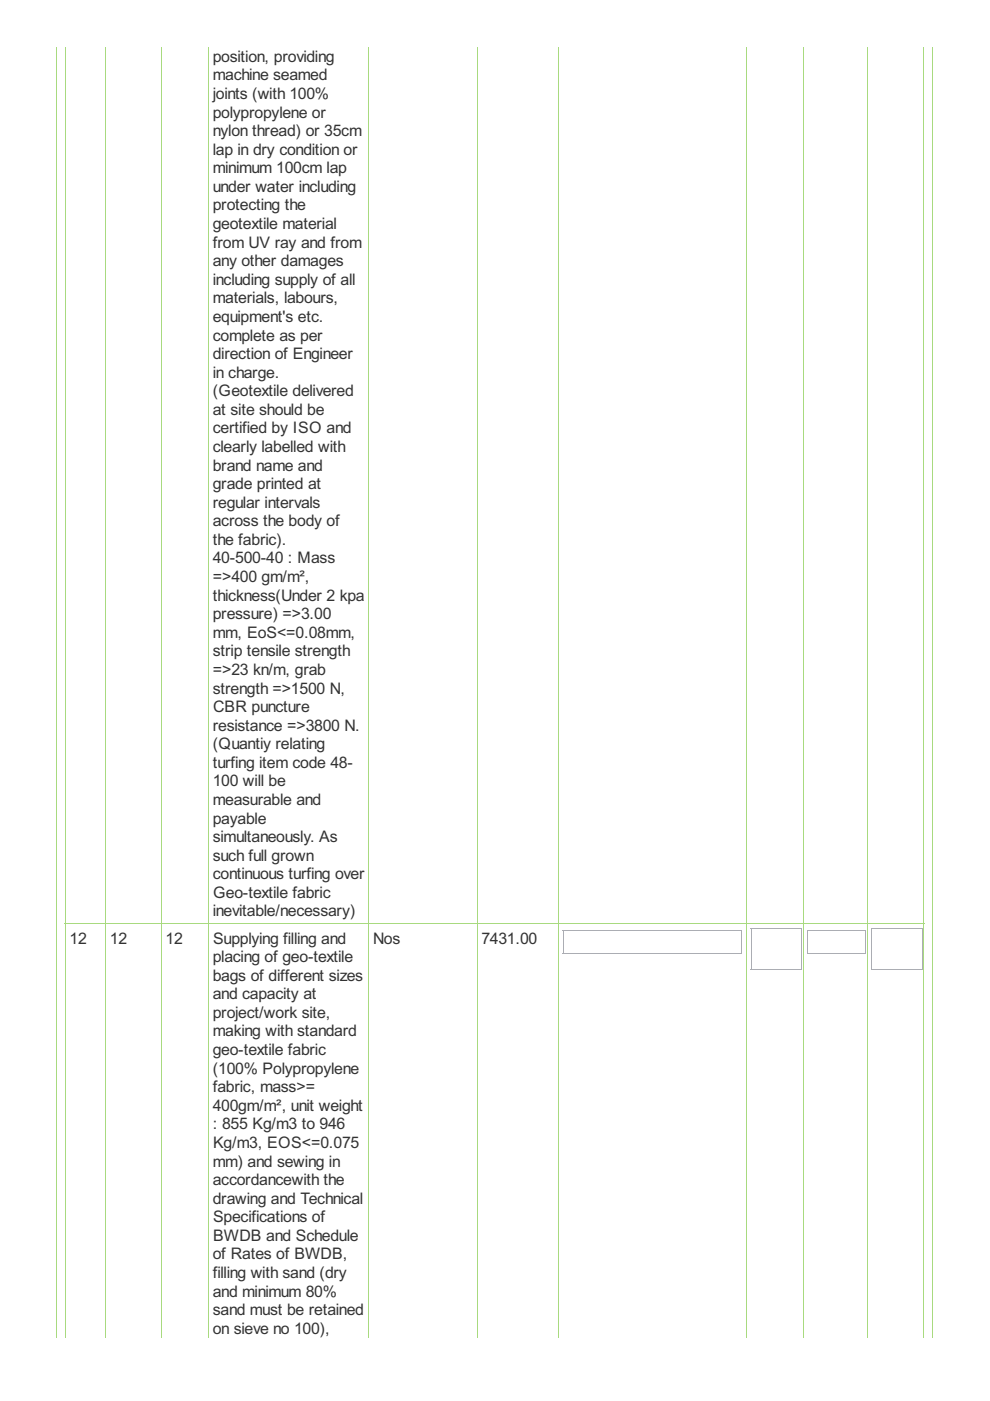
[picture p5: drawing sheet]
<svg xmlns="http://www.w3.org/2000/svg" width="210mm" height="297mm" viewBox="0 0 210 297" stroke-linecap="round" stroke-linejoin="round" font-family="sans-serif">
<defs><g id="words">
<g font-size="3.8" fill="#333">
<text x="45.1" y="13.1">position, providing</text>
<text x="45.1" y="17">machine seamed</text>
<text x="45.1" y="21">joints (with 100%</text>
<text x="45.1" y="24.9">polypropylene or</text>
<text x="45.1" y="28.9">nylon thread) or 35cm</text>
<text x="45.1" y="32.8">lap in dry condition or</text>
<text x="45.1" y="36.7">minimum 100cm lap</text>
<text x="45.1" y="40.7">under water including</text>
<text x="45.1" y="44.6">protecting the</text>
<text x="45.1" y="48.6">geotextile material</text>
<text x="45.1" y="52.5">from UV ray and from</text>
<text x="45.1" y="56.4">any other damages</text>
<text x="45.1" y="60.4">including supply of all</text>
<text x="45.1" y="64.3">materials, labours,</text>
<text x="45.1" y="68.3">equipment's etc.</text>
<text x="45.1" y="72.2">complete as per</text>
<text x="45.1" y="76.1">direction of Engineer</text>
<text x="45.1" y="80.1">in charge.</text>
<text x="45.1" y="84">(Geotextile delivered</text>
<text x="45.1" y="88">at site should be</text>
<text x="45.1" y="91.9">certified by ISO and</text>
<text x="45.1" y="95.8">clearly labelled with</text>
<text x="45.1" y="99.8">brand name and</text>
<text x="45.1" y="103.7">grade printed at</text>
<text x="45.1" y="107.7">regular intervals</text>
<text x="45.1" y="111.6">across the body of</text>
<text x="45.1" y="115.5">the fabric).</text>
<text x="45.1" y="119.5">40-500-40 : Mass</text>
<text x="45.1" y="123.4">=&gt;400 gm/m²,</text>
<text x="45.1" y="127.3">thickness(Under 2 kpa</text>
<text x="45.1" y="131.3">pressure) =&gt;3.00</text>
<text x="45.1" y="135.2">mm, EoS&lt;=0.08mm,</text>
<text x="45.1" y="139.2">strip tensile strength</text>
<text x="45.1" y="143.1">=&gt;23 kn/m, grab</text>
<text x="45.1" y="147">strength =&gt;1500 N,</text>
<text x="45.1" y="154.9">resistance =&gt;3800 N.</text>
<text x="45.2" y="151">CBR puncture</text>
<text x="45.1" y="158.9">(Quantiy relating</text>
<text x="45.1" y="162.8">turfing item code 48-</text>
<text x="45.1" y="166.7">100 will be</text>
<text x="45.1" y="170.7">measurable and</text>
<text x="45.1" y="174.6">payable</text>
<text x="45.1" y="178.6">simultaneously. As</text>
<text x="45.1" y="182.5">such full grown</text>
<text x="45.1" y="186.4">continuous turfing over</text>
<text x="45.2" y="190.4">Geo-textile fabric</text>
<text x="45.1" y="194.3">inevitable/necessary)</text>
<text x="14.8" y="200.1">12</text>
<text x="23.3" y="200.1">12</text>
<text x="35.1" y="200.1">12</text>
<text x="45.1" y="204">placing of geo-textile</text>
<text x="45.2" y="200.1">Supplying filling and</text>
<text x="79.1" y="200.1">Nos</text>
<text x="102.1" y="200.1">7431.00</text>
<text x="45.1" y="207.9">bags of different sizes</text>
<text x="45.1" y="211.9">and capacity at</text>
<text x="45.1" y="215.8">project/work site,</text>
<text x="45.1" y="219.8">making with standard</text>
<text x="45.1" y="223.7">geo-textile fabric</text>
<text x="45.1" y="227.6">(100% Polypropylene</text>
<text x="45.1" y="231.6">fabric, mass&gt;=</text>
<text x="45.1" y="235.5">400gm/m², unit weight</text>
<text x="45.1" y="239.4">: 855 Kg/m3 to 946</text>
<text x="45.2" y="243.4">Kg/m3, EOS&lt;=0.075</text>
<text x="45.1" y="247.3">mm) and sewing in</text>
<text x="45.1" y="251.3">accordancewith the</text>
<text x="45.1" y="255.2">drawing and Technical</text>
<text x="45.2" y="259.1">Specifications of</text>
<text x="45.2" y="263.1">BWDB and Schedule</text>
<text x="45.1" y="267">of Rates of BWDB,</text>
<text x="45.1" y="271">filling with sand (dry</text>
<text x="45.1" y="274.9">and minimum 80%</text>
<text x="45.1" y="278.8">sand must be retained</text>
<text x="45.1" y="282.8">on sieve no 100),</text>
</g>
</g></defs>
<g fill="none" stroke="#a8da7f" stroke-width=".21">
<path d="M12 9.9v273.8M13.8 9.9v273.8M22.4 9.9v273.8M34.2 9.9v273.8M44.2 9.9v273.8M78.2 9.9v273.8M101.2 9.9v273.8M118.4 9.9v273.8M158.3 9.9v273.8M170.3 9.9v273.8M183.9 9.9v273.8M195.9 9.9v273.8"/>
<path d="M197.7 9.9v273.8M13.8 195.9h182.2"/>
</g>
<path d="M119.3 197.3h38.1v4.9h-38.1z" fill="#fff"/>
<path d="M119.3 197.3h38.1M119.4 197.3v4.9M157.3 197.3v4.9M119.3 202.1h38.1" fill="none" stroke="#abadb3" stroke-width=".21"/>
<path d="M159.2 196.8h10.8v8.8h-10.8z" fill="#fff"/>
<path d="M159.2 196.9h10.8M159.3 196.8v8.8M169.9 196.8v8.8M159.2 205.6h10.8" fill="none" stroke="#abadb3" stroke-width=".21"/>
<path d="M171.2 197.3h12.4v4.9h-12.4z" fill="#fff"/>
<path d="M171.2 197.3h12.4M171.3 197.3v4.9M183.6 197.3v4.9M171.2 202.1h12.4" fill="none" stroke="#abadb3" stroke-width=".21"/>
<path d="M184.8 196.8h10.8v8.8h-10.8z" fill="#fff"/>
<path d="M184.8 196.9h10.8M184.9 196.8v8.8M195.5 196.8v8.8M184.8 205.6h10.8" fill="none" stroke="#abadb3" stroke-width=".21"/>
<use href="#words"/>
</svg>
